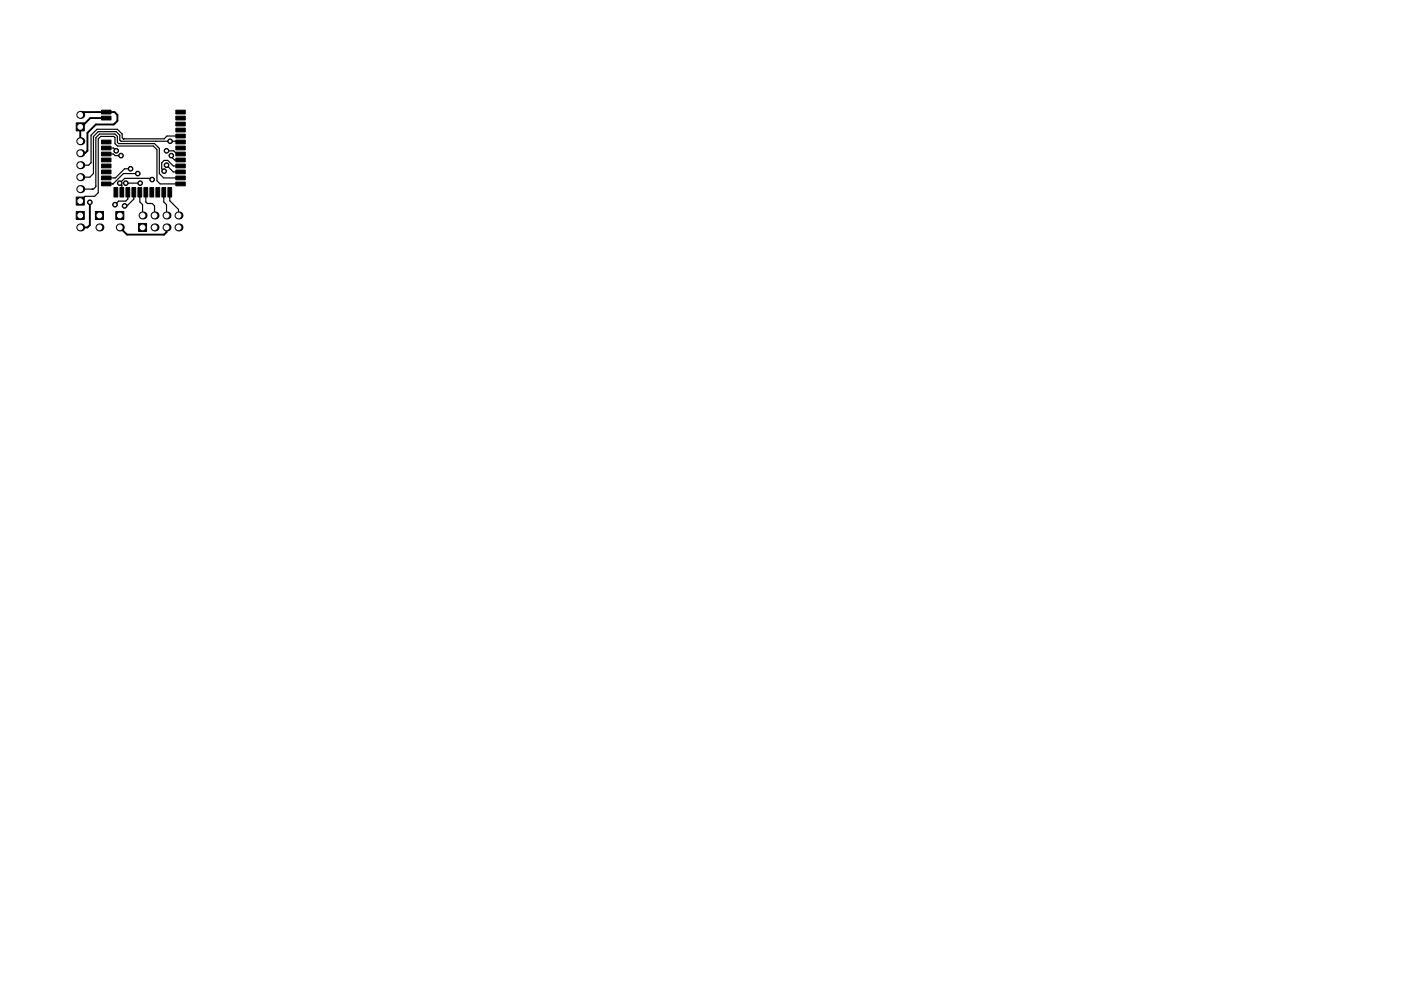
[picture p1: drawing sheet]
<svg xmlns="http://www.w3.org/2000/svg" width="297mm" height="210mm" viewBox="0 0 297 210" stroke-linecap="round" stroke-linejoin="round" font-family="sans-serif">
<g fill="#000" stroke="#000" stroke-width=".21">
<path d="M16.2 26.1h1.7v1.7h-1.7zM21.5 23.4h2v.8h-2zM21.5 24.7h2v.8h-2zM21.5 29.7h2v.8h-2zM21.5 31h2v.8h-2zM21.5 32.3h2v.8h-2zM21.5 33.5h2v.8h-2zM21.5 34.8h2v.8h-2zM21.5 36.1h2v.8h-2zM21.5 37.4h2v.8h-2zM21.5 38.6h2v.8h-2zM37.3 38.6h2v.8h-2z"/>
<path d="M37.3 37.4h2v.8h-2zM37.3 36.1h2v.8h-2zM37.3 34.8h2v.8h-2zM37.3 33.5h2v.8h-2zM37.3 32.3h2v.8h-2zM37.3 31h2v.8h-2zM37.3 29.7h2v.8h-2zM37.3 28.5h2v.8h-2zM37.3 27.2h2v.8h-2zM37.3 25.9h2v.8h-2zM37.3 24.7h2v.8h-2zM37.3 23.4h2v.8h-2z"/>
<path d="M16.2 44.9h1.7v1.7h-1.7zM16.2 41.8h1.7v1.7h-1.7zM20.2 44.9h1.7v1.7h-1.7zM24.2 39.8h.8v2h-.8zM24.5 44.9h1.7v1.7h-1.7zM25.4 39.8h.8v2h-.8zM26.7 39.8h.8v2h-.8zM28 39.8h.8v2h-.8zM29.2 39.8h.8v2h-.8zM30.5 39.8h.8v2h-.8zM29.4 47.4h1.7v1.7h-1.7zM31.8 39.8h.8v2h-.8z"/>
<path d="M33.1 39.8h.8v2h-.8zM34.3 39.8h.8v2h-.8zM35.6 39.8h.8v2h-.8z"/>
<circle cx="24.6" cy="32" r=".5"/>
<circle cx="25.4" cy="38.9" r=".5"/>
<circle cx="25.7" cy="33" r=".5"/>
<circle cx="26.7" cy="38.9" r=".5"/>
<circle cx="27.7" cy="35.8" r=".5"/>
<circle cx="29.2" cy="36.8" r=".5"/>
<circle cx="29.7" cy="38.9" r=".5"/>
<circle cx="32.3" cy="38.1" r=".5"/>
<circle cx="34.8" cy="36.3" r=".5"/>
<circle cx="35.3" cy="35" r=".5"/>
<circle cx="35.3" cy="32" r=".5"/>
<circle cx="36.1" cy="30" r=".5"/>
<circle cx="36.3" cy="33" r=".5"/>
<circle cx="19.1" cy="42.9" r=".5"/>
<circle cx="24.4" cy="43.4" r=".5"/>
<circle cx="26.4" cy="43.7" r=".5"/>
</g>
<g fill="#000">
<circle cx="17" cy="30" r=".85"/>
<circle cx="17" cy="32.5" r=".85"/>
<circle cx="17" cy="24.4" r=".85"/>
<circle cx="17" cy="37.6" r=".85"/>
<circle cx="17" cy="35" r=".85"/>
<circle cx="17" cy="40.1" r=".85"/>
<circle cx="17" cy="48.3" r=".85"/>
<circle cx="21.1" cy="48.3" r=".85"/>
<circle cx="25.4" cy="48.3" r=".85"/>
<circle cx="30.2" cy="45.7" r=".85"/>
<circle cx="32.8" cy="45.7" r=".85"/>
<circle cx="32.8" cy="48.3" r=".85"/>
<circle cx="35.3" cy="45.7" r=".85"/>
<circle cx="35.3" cy="48.3" r=".85"/>
<circle cx="37.8" cy="48.3" r=".85"/>
<circle cx="37.8" cy="45.7" r=".85"/>
</g>
<path d="M17 24.4l.6-.6h6.7l.6 .6v1.2l-.8 .8h-3.8l-1.8 1.8v3.8l-.5 .5h-1M22.5 25.1h-3.4l-1.8 1.8h-.3v3.1M19 42.9v4.8l-.5 .6h-1.5M25.4 48.3l1.5 1.5h7.9l.5-.5v-1" fill="none" stroke="#000" stroke-width=".4"/>
<g fill="none" stroke="#000" stroke-width=".25">
<path d="M22.5 32.7h1.5l.4 .3h1.3M22.5 31.4h1.5l.6 .6M26.2 29.5h.1M26.2 29.5l-.3-.3v-.8l-1-1h-4.3l-1.3 1.3v5.8l-.5 .5h-1.8M26.7 38.9h3M27.7 35.8h-1.3l-1.9 2h-2M29.2 36.8h-3l-2.2 2.2h-1.5M32.3 38.1l-.3-.3h-5.6l-1 1.1 .4 .4v1.5M35.3 35l1.4 1.5h1.6M35.3 32h1.5l.7 .7h.8M36.3 33v.3l.7 .6h1.3M38.3 39h-4.4l-.6-.7v-6.6l-.8-.7h-7.6l-.5-.5v-1.3l-.3-.2h-2.8l-.5 .5v11.4l-.7 .8h-2.1l-1 1"/>
<path d="M38.3 35.2h-1.6l-1.1-1.2h-.8l-.5 .5v1.3l.5 .5M38.3 37.8h-3.6l-.9-1v-5.3l-1-1h-7.7l-.2-.3v-1.2l-.5-.6h-3.3l-.8 .8v10.4l-.5 .5h-2.8M38.3 30.1l-.2-.1h-12.4l-.3-.3v-1l-.8-.8h-3.8l-1 1.1v7.8l-.8 .8h-2M38.3 28.9h-2.9l-.6 .6h-8.6M27.1 40.8v1.4l-.4 .5h-1.6l-.7 .7M28.4 40.8v1.4l-1.5 1.5h-.5M29.6 40.8v2l.6 .6v2.3M30.9 40.8v2l.3 .4h1.1l.5 .5v2M34.7 40.8v2l.6 .6v2.3M36 40.8v1.8l1.8 1.8v1.3"/>
</g>
<g fill="#fff" stroke="#fff" stroke-width=".21">
<circle cx="19" cy="42.9" r=".2"/>
<circle cx="35.3" cy="35" r=".2"/>
<circle cx="36.1" cy="30" r=".2"/>
<circle cx="29.2" cy="36.8" r=".2"/>
<circle cx="27.7" cy="35.8" r=".2"/>
<circle cx="32.3" cy="38.1" r=".2"/>
<circle cx="25.4" cy="38.9" r=".2"/>
<circle cx="36.3" cy="33" r=".2"/>
<circle cx="29.7" cy="38.9" r=".2"/>
<circle cx="26.7" cy="38.9" r=".2"/>
<circle cx="35.3" cy="32" r=".2"/>
<circle cx="34.8" cy="36.3" r=".2"/>
<circle cx="24.4" cy="43.4" r=".2"/>
<circle cx="26.4" cy="43.7" r=".2"/>
<circle cx="24.6" cy="32" r=".2"/>
<circle cx="25.7" cy="33" r=".2"/>
<circle cx="17" cy="42.7" r=".5"/>
<circle cx="17" cy="40.1" r=".5"/>
<circle cx="17" cy="37.6" r=".5"/>
<circle cx="17" cy="35" r=".5"/>
<circle cx="17" cy="32.5" r=".5"/>
<circle cx="17" cy="30" r=".5"/>
<circle cx="17" cy="26.9" r=".5"/>
<circle cx="17" cy="24.4" r=".5"/>
<circle cx="17" cy="45.7" r=".5"/>
<circle cx="17" cy="48.3" r=".5"/>
<circle cx="30.2" cy="48.3" r=".5"/>
<circle cx="30.2" cy="45.7" r=".5"/>
<circle cx="32.8" cy="48.3" r=".5"/>
<circle cx="32.8" cy="45.7" r=".5"/>
<circle cx="35.3" cy="48.3" r=".5"/>
<circle cx="35.3" cy="45.7" r=".5"/>
<circle cx="37.8" cy="48.3" r=".5"/>
<circle cx="37.8" cy="45.7" r=".5"/>
<circle cx="25.4" cy="45.7" r=".5"/>
<circle cx="25.4" cy="48.3" r=".5"/>
<circle cx="21.1" cy="45.7" r=".5"/>
<circle cx="21.1" cy="48.3" r=".5"/>
</g>
</svg>
